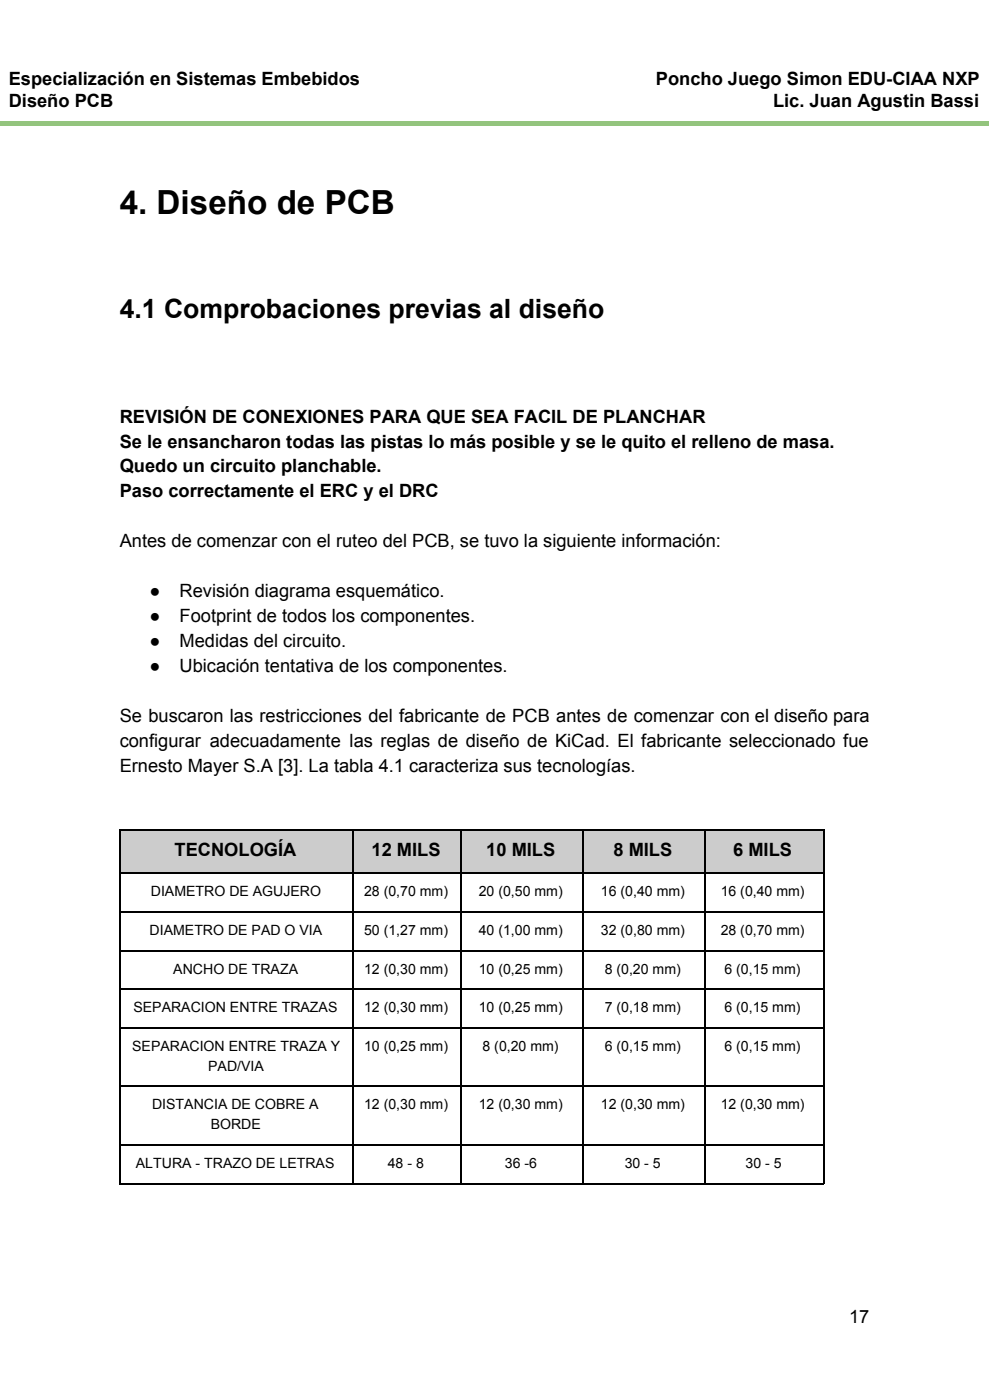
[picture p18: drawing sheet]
<svg xmlns="http://www.w3.org/2000/svg" width="210mm" height="297mm" viewBox="0 0 210 297" stroke-linecap="round" stroke-linejoin="round" font-family="sans-serif">
<defs><g id="words">
<text font-size="7.1" x="25.4" y="45.5">4. Diseño de PCB</text>
<text font-size="5.6" x="25.4" y="67.5">4.1 Comprobaciones previas al diseño</text>
<g font-size="3.9">
<text x="1.9" y="18">Especialización en Sistemas Embebidos</text>
<text x="1.9" y="22.8">Diseño PCB</text>
<text x="139.3" y="18">Poncho Juego Simon EDU-CIAA NXP</text>
<text x="164.2" y="22.8">Lic. Juan Agustin Bassi</text>
<text x="25.4" y="89.8">REVISIÓN DE CONEXIONES PARA QUE SEA FACIL DE PLANCHAR</text>
<text x="25.4" y="95.1">Se le ensancharon todas las pistas lo más posible y se le quito el relleno de masa.</text>
<text x="25.4" y="100.4">Quedo un circuito planchable.</text>
<text x="25.4" y="105.7">Paso correctamente el ERC y el DRC</text>
<text x="25.4" y="116.2">Antes de comenzar con el ruteo del PCB, se tuvo la siguiente información:</text>
<text x="31.8" y="126.8">●</text>
<text x="38.1" y="126.8">Revisión diagrama esquemático.</text>
<text x="31.8" y="132.1">●</text>
<text x="31.8" y="137.4">●</text>
<text x="38.1" y="132.1">Footprint de todos los componentes.</text>
<text x="38.1" y="137.4">Medidas del circuito.</text>
<text x="31.8" y="142.7">●</text>
<text x="38.1" y="142.7">Ubicación tentativa de los componentes.</text>
<text x="25.4" y="153.3">Se buscaron las restricciones del fabricante de PCB antes de comenzar con el diseño para</text>
<text x="25.4" y="158.6">configurar adecuadamente las reglas de diseño de KiCad. El fabricante seleccionado fue</text>
<text x="25.4" y="163.9">Ernesto Mayer S.A [3]. La tabla 4.1 caracteriza sus tecnologías.</text>
<text x="37.1" y="181.9">TECNOLOGÍA</text>
<text x="78.9" y="181.9">12 MILS</text>
<text x="103.3" y="181.9">10 MILS</text>
<text x="130.3" y="181.9">8 MILS</text>
<text x="155.7" y="181.9">6 MILS</text>
<text x="180.3" y="281">17</text>
</g>
<g font-size="3">
<text x="32" y="190.4">DIAMETRO DE AGUJERO</text>
<text x="77.3" y="190.4">28 (0,70 mm)</text>
<text x="101.7" y="190.4">20 (0,50 mm)</text>
<text x="127.6" y="190.4">16 (0,40 mm)</text>
<text x="153.1" y="190.4">16 (0,40 mm)</text>
<text x="31.8" y="198.6">DIAMETRO DE PAD O VIA</text>
<text x="77.3" y="198.6">50 (1,27 mm)</text>
<text x="101.7" y="198.6">40 (1,00 mm)</text>
<text x="127.6" y="198.6">32 (0,80 mm)</text>
<text x="153.1" y="198.6">28 (0,70 mm)</text>
<text x="36.8" y="206.8">ANCHO DE TRAZA</text>
<text x="77.3" y="206.8">12 (0,30 mm)</text>
<text x="101.7" y="206.8">10 (0,25 mm)</text>
<text x="128.4" y="206.8">8 (0,20 mm)</text>
<text x="153.9" y="206.8">6 (0,15 mm)</text>
<text x="28.3" y="215">SEPARACION ENTRE TRAZAS</text>
<text x="77.3" y="215">12 (0,30 mm)</text>
<text x="101.7" y="215">10 (0,25 mm)</text>
<text x="128.4" y="215">7 (0,18 mm)</text>
<text x="153.9" y="215">6 (0,15 mm)</text>
<text x="28.1" y="223.2">SEPARACION ENTRE TRAZA Y</text>
<text x="44.2" y="227.5">PAD/VIA</text>
<text x="77.3" y="223.2">10 (0,25 mm)</text>
<text x="102.5" y="223.2">8 (0,20 mm)</text>
<text x="128.4" y="223.2">6 (0,15 mm)</text>
<text x="153.9" y="223.2">6 (0,15 mm)</text>
<text x="32.3" y="235.7">DISTANCIA DE COBRE A</text>
<text x="44.8" y="239.9">BORDE</text>
<text x="77.3" y="235.7">12 (0,30 mm)</text>
<text x="101.7" y="235.7">12 (0,30 mm)</text>
<text x="127.6" y="235.7">12 (0,30 mm)</text>
<text x="153.1" y="235.7">12 (0,30 mm)</text>
<text x="28.9" y="248.1">ALTURA - TRAZO DE LETRAS</text>
<text x="82.4" y="248.1">48 - 8</text>
<text x="107.2" y="248.1">36 -6</text>
<text x="132.7" y="248.1">30 - 5</text>
<text x="158.4" y="248.1">30 - 5</text>
</g>
</g></defs>
<g fill="#93c47d">
<path d="M105.7 25.7h104.3v1h-104.3z"/>
<path d="M0 25.7h105.7v1h-105.7z"/>
</g>
<path d="M0 33.9h210.3v263.5h-210.3z" fill="#fff"/>
<g fill="#ccc">
<path d="M25.4 176.1h49.5v9.3h-49.5z"/>
<path d="M74.9 176.1h22.8v9.3h-22.8z"/>
<path d="M97.7 176.1h26v9.3h-26z"/>
<path d="M123.7 176.1h25.9v9.3h-25.9z"/>
<path d="M149.6 176.1h25.2v9.3h-25.2z"/>
</g>
<g fill="none" stroke="#000" stroke-width=".26">
<path d="M25.4 176.2h149.6M25.6 176.1v75.5M75.1 176.1v75.5M97.8 176.1v75.5M123.8 176.1v75.5M149.7 176.1v75.5M174.9 176.1v75.5M25.4 193.7h149.6M25.4 185.5h149.6M25.4 218.3h149.6M25.4 210.1h149.6M25.4 201.9h149.6"/>
<path d="M25.4 230.8h149.6M25.4 243.2h149.6M25.4 251.4h149.6"/>
</g>
<use href="#words"/>
</svg>
